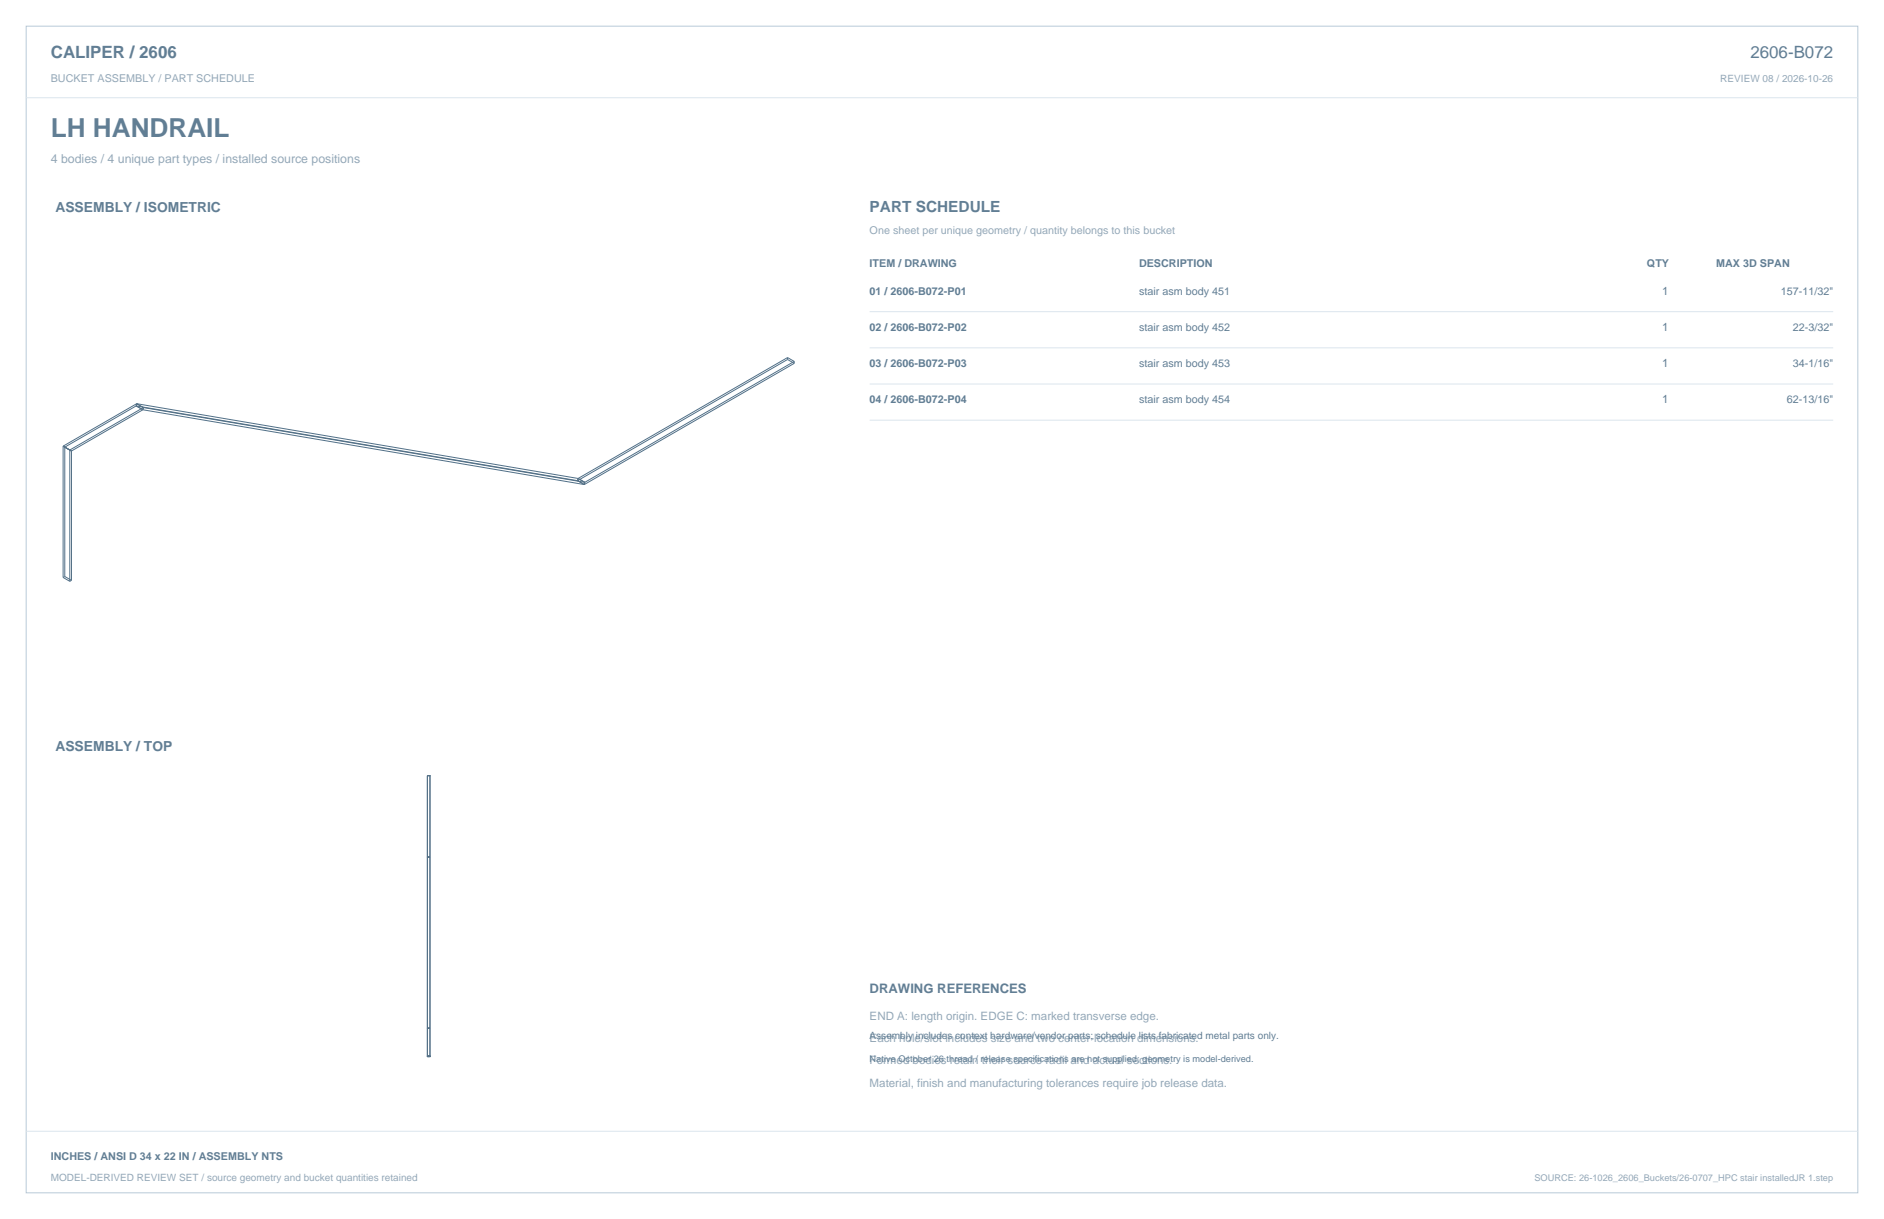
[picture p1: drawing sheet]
<svg xmlns="http://www.w3.org/2000/svg" width="864mm" height="559mm" viewBox="0 0 864 559" stroke-linecap="round" stroke-linejoin="round" font-family="sans-serif">
<defs><g id="words">
<text font-size="12" fill="#617e94" x="23" y="63">LH HANDRAIL</text>
<g font-size="7.8" fill="#617e94">
<text x="23" y="27">CALIPER / 2606</text>
<text x="802" y="27">2606-B072</text>
</g>
<text font-size="7.1" fill="#617e94" x="399" y="97">PART SCHEDULE</text>
<g font-size="6.3" fill="#617e94">
<text x="25" y="97">ASSEMBLY / ISOMETRIC</text>
<text x="25" y="344">ASSEMBLY / TOP</text>
</g>
<text font-size="6" fill="#617e94" x="399" y="455">DRAWING REFERENCES</text>
<text font-size="5.6" fill="#93a8b9" x="23" y="75">4 bodies / 4 unique part types / installed source positions</text>
<g font-size="5.3" fill="#617e94">
<text x="762" y="135">1</text>
<text x="762" y="152">1</text>
<text x="762" y="168">1</text>
<text x="762" y="185">1</text>
</g>
<g font-size="5.3" fill="#93a8b9">
<text x="399" y="467">END A: length origin. EDGE C: marked transverse edge.</text>
<text x="399" y="478">Each hole/slot includes size and two center-location dimensions.</text>
<text x="399" y="488">Formed bodies retain their source radii and actual sections.</text>
<text x="399" y="498">Material, finish and manufacturing tolerances require job release data.</text>
</g>
<g font-size="4.9" fill="#93a8b9">
<text x="23" y="38">BUCKET ASSEMBLY / PART SCHEDULE</text>
<text x="399" y="107">One sheet per unique geometry / quantity belongs to this bucket</text>
</g>
<g font-size="4.9" fill="#617e94">
<text x="399" y="122">ITEM / DRAWING</text>
<text x="522" y="122">DESCRIPTION</text>
<text x="755" y="122">QTY</text>
<text x="787" y="122">MAX 3D SPAN</text>
<text x="399" y="135">01 / 2606-B072-P01</text>
<text x="522" y="135">stair asm body 451</text>
<text x="816" y="135">157-11/32&quot;</text>
<text x="399" y="152">02 / 2606-B072-P02</text>
<text x="522" y="152">stair asm body 452</text>
<text x="822" y="152">22-3/32&quot;</text>
<text x="399" y="168">03 / 2606-B072-P03</text>
<text x="522" y="168">stair asm body 453</text>
<text x="822" y="168">34-1/16&quot;</text>
<text x="399" y="185">04 / 2606-B072-P04</text>
<text x="522" y="185">stair asm body 454</text>
<text x="819" y="185">62-13/16&quot;</text>
<text x="23" y="532">INCHES / ANSI D 34 x 22 IN / ASSEMBLY NTS</text>
</g>
<g font-size="4.6" fill="#93a8b9">
<text x="789" y="38">REVIEW 08 / 2026-10-26</text>
<text x="23" y="541">MODEL-DERIVED REVIEW SET / source geometry and bucket quantities retained</text>
</g>
<text font-size="4.6" fill="#617e94" x="399" y="476">Assembly includes context hardware/vendor parts; schedule lists fabricated metal parts only.</text>
<text font-size="4.2" fill="#617e94" x="399" y="487">Native October 26 thread / release specifications are not supplied; geometry is model-derived.</text>
<text font-size="4.2" fill="#93a8b9" x="703" y="541">SOURCE: 26-1026_2606_Buckets/26-0707_HPC stair installedJR 1.step</text>
</g></defs>
<path d="M12 12h840v535h-840z" fill="none" stroke="#b8cad8" stroke-width=".46"/>
<path d="M12 45h840M399 143h441M399 159h441M399 176h441M399 193h441M12 519h840" fill="none" stroke="#dbe5ed" stroke-width=".46"/>
<g fill="none" stroke="#536f85" stroke-width=".46">
<path d="M361 164l-96 55M361 165l-96 55M361 164v1M361 164l3 2M361 165l3 2M364 166l-96 55M364 167l-96 55M364 166v1M62 186l203 34M62 186l3 2M62 186l-32 19v59M63 185l202 34"/>
<path d="M63 185l3 2M63 185l-1 1M63 185l-34 20M65 188l203 34M65 188l-32 19M66 187l202 34M66 187l-1 1M66 187l-34 19v60M29 205l4 2M29 205v60M33 207v59M265 219v1"/>
<path d="M265 219l3 2M265 220l3 2M268 221v1M29 265l3 1M30 264l-1 1M30 264l3 2M33 266h-1M196 356h.1M196 356v128M196 356h1M197 356h.1M197 356v128"/>
<path d="M196 393h1M196 471h1M196 484h.1M196 484h1M197 484h.1"/>
</g>
<use href="#words"/>
</svg>
